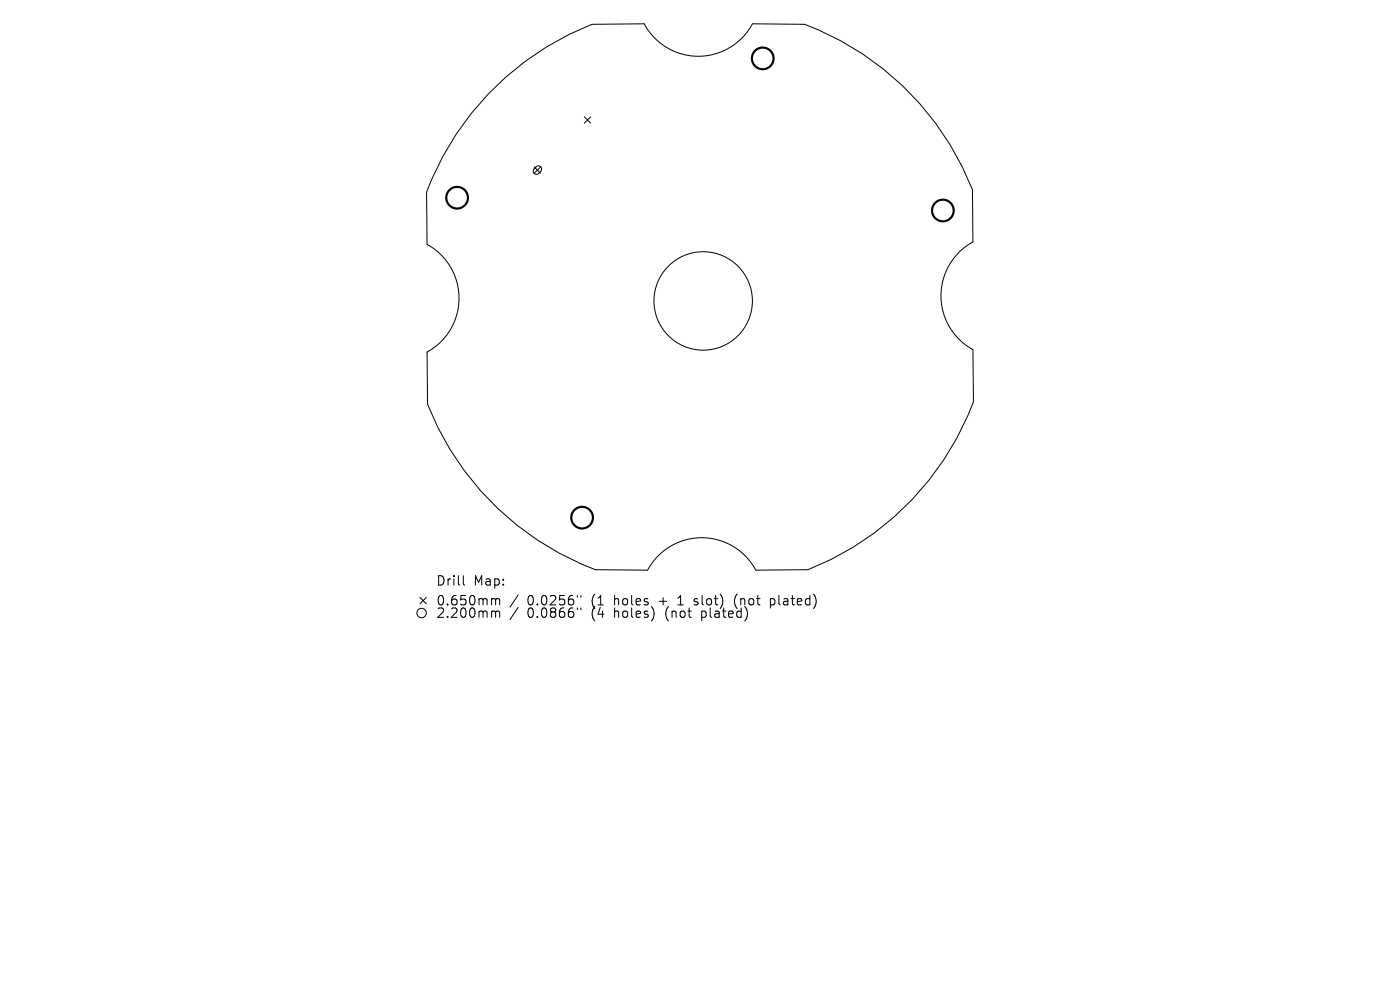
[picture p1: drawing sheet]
<svg xmlns="http://www.w3.org/2000/svg" width="297mm" height="210mm" viewBox="0 0 297 210" stroke-linecap="round" stroke-linejoin="round" font-family="sans-serif">
<defs><g id="words">
<g font-size="2.8">
<text x="92.4" y="124.5">Drill</text>
<text x="100.5" y="124.5">Map:</text>
<text x="92.4" y="128.7">0.650mm</text>
<text x="92.4" y="131.3">2.200mm</text>
<text x="111.9" y="128.7">0.0256&quot;</text>
<text x="111.9" y="131.3">0.0866&quot;</text>
<text x="125.6" y="128.7">(1</text>
<text x="125.6" y="131.3">(4</text>
<text x="130.6" y="128.7">holes</text>
<text x="130.6" y="131.3">holes)</text>
<text x="140.3" y="128.7">+</text>
<text x="141.6" y="131.3">(not</text>
<text x="144.5" y="128.7">1</text>
<text x="148.1" y="128.7">slot)</text>
<text x="149.5" y="131.3">plated)</text>
<text x="156.8" y="128.7">(not</text>
<text x="164.6" y="128.7">plated)</text>
</g>
</g></defs>
<g fill="none" stroke="#000" stroke-width=".21">
<path d="M103.5 20.1a61.6 61.6 0 0 1 22.1-14.9l11.1-.1a13 13 0 0 0 22.9 0l11.1 .1a61.6 61.6 0 0 1 35.6 35l.1 11.1a13 13 0 0 0 0 22.9l.1 11.1a61.6 61.6 0 0 1-35.1 35.5l-11.1 .2a13 13 0 0 0-22.9 0l-11.1-.2a61.6 61.6 0 0 1-35.6-35l-.1-11.1a13 13 0 0 0 0-22.9l-.1-11a61.6 61.6 0 0 1 13-20.7zM113.3 35.4l1.4 1.4M113.7 35.4l.4-.2h.4l.4 .7-.1 .4-.5 .5-.5 .2-.5-.2-.2-.5 .1-.4zM114.7 35.4l-1.4 1.4M124 24.8l1.3 1.3M125.3 24.8l-1.3 1.3M89.1 126.7l1.3 1.4M90.4 126.7l-1.3 1.4M98.3 122.1v1.7l.3 .3M104.6 127l.5 .1v.2M104.6 129.6l.5 .1v.2M105.1 127.3l.3-.3 .5 .1 .1 1.2"/>
<path d="M105.1 127.3v1M105.1 129.9v1.1M105.1 129.9l.3-.3 .5 .1 .1 1.3M109.9 126.2l-1.7 2.6M109.9 128.9l-1.7 2.5M122.5 126.3v.4M122.5 129v.3M123.2 126.3v.4M123.2 129v.3M147.2 128.2l.2 .1M147.3 127.1v.5M156.1 126.4l-.3 1 .2 1.1"/>
<path d="M163.4 127v2M163.4 128.2l.6 .1M164 127l-.6 .1"/>
<circle cx="149.2" cy="63.8" r="10.4"/>
<circle cx="89.4" cy="130" r="1"/>
</g>
<g fill="none" stroke="#000" stroke-width=".46">
<circle cx="161.8" cy="12.4" r="2.3"/>
<circle cx="97" cy="41.9" r="2.3"/>
<circle cx="200" cy="44.7" r="2.3"/>
<circle cx="123.5" cy="109.8" r="2.3"/>
</g>
<use href="#words"/>
</svg>
